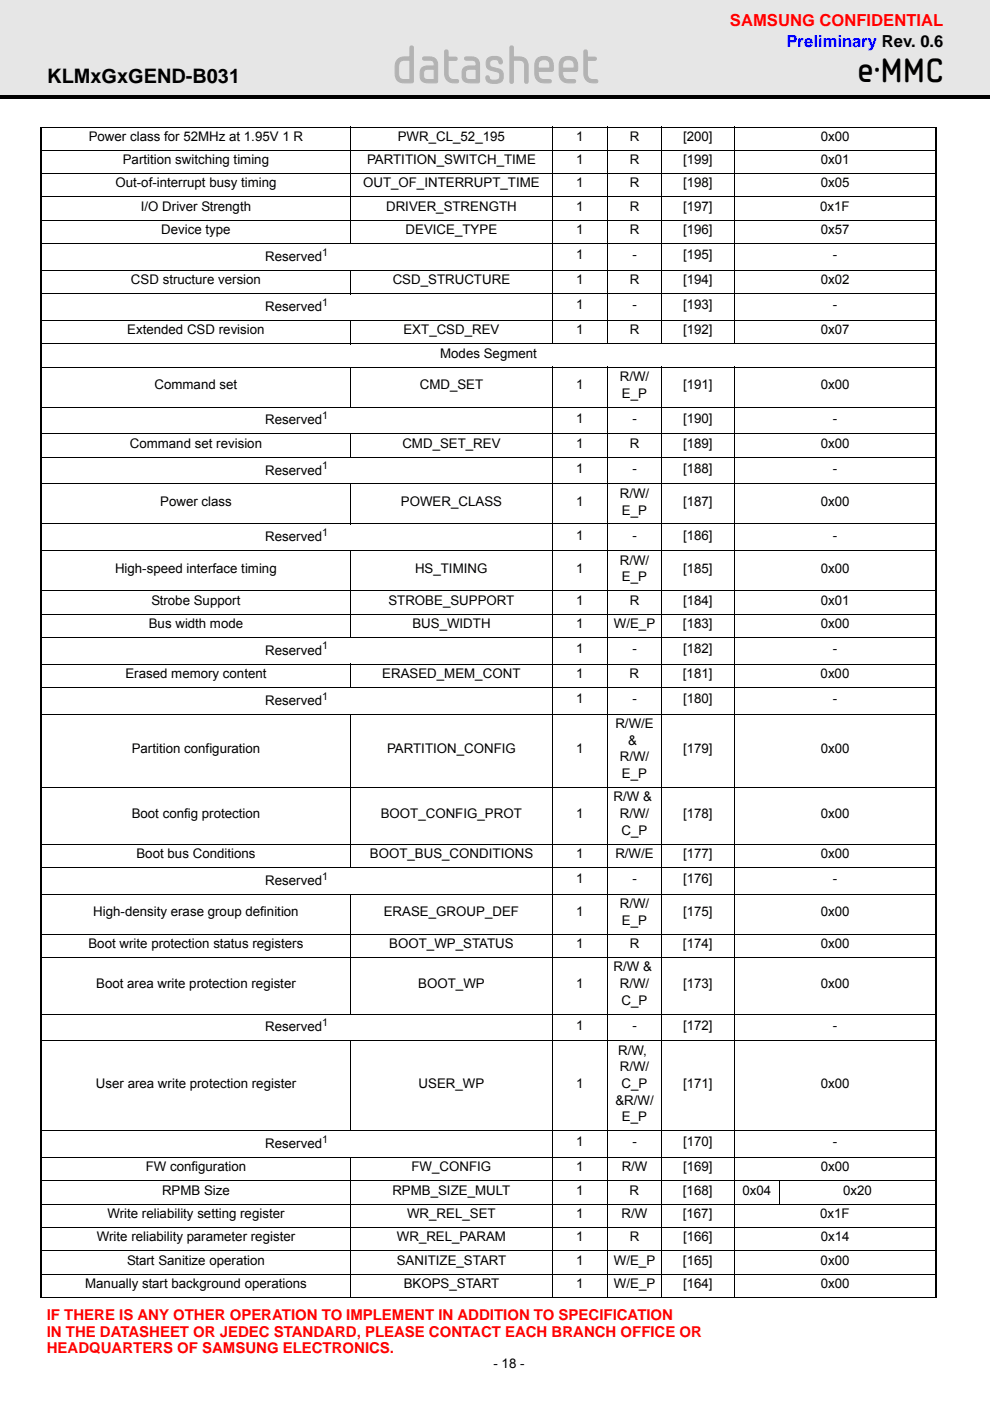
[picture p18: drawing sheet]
<svg xmlns="http://www.w3.org/2000/svg" width="210mm" height="297mm" viewBox="0 0 210 297" stroke-linecap="round" stroke-linejoin="round" font-family="sans-serif">
<defs><g id="words">
<text font-size="10.6" fill="#b3b3b3" x="83.1" y="17.6">datasheet</text>
<text font-size="7" x="181.7" y="17.4">e·MMC</text>
<text font-size="4.2" x="10" y="17.6">KLMxGxGEND-B031</text>
<text font-size="3.5" fill="#f00" x="154.8" y="5.5">SAMSUNG CONFIDENTIAL</text>
<text font-size="3.5" fill="#00f" x="166.8" y="9.9">Preliminary Rev. 0.6</text>
<g font-size="3.2" fill="#f00">
<text x="9.9" y="279.8">IF THERE IS ANY OTHER OPERATION TO IMPLEMENT IN ADDITION TO SPECIFICATION</text>
<text x="9.9" y="283.4">IN THE DATASHEET OR JEDEC STANDARD, PLEASE CONTACT EACH BRANCH OFFICE OR</text>
<text x="9.9" y="286.9">HEADQUARTERS OF SAMSUNG ELECTRONICS.</text>
</g>
<g font-size="2.8">
<text x="18.8" y="29.9">Power class for 52MHz at 1.95V 1 R</text>
<text x="84.3" y="29.9">PWR_CL_52_195</text>
<text x="122.2" y="29.9">1</text>
<text x="133.5" y="29.9">R</text>
<text x="144.8" y="29.9">[200]</text>
<text x="174" y="29.9">0x00</text>
<text x="26" y="34.8">Partition switching timing</text>
<text x="77.8" y="34.8">PARTITION_SWITCH_TIME</text>
<text x="122.2" y="34.8">1</text>
<text x="133.5" y="34.8">R</text>
<text x="144.8" y="34.8">[199]</text>
<text x="174" y="34.8">0x01</text>
<text x="24.5" y="39.8">Out-of-interrupt busy timing</text>
<text x="77" y="39.8">OUT_OF_INTERRUPT_TIME</text>
<text x="122.2" y="39.8">1</text>
<text x="133.5" y="39.8">R</text>
<text x="144.8" y="39.8">[198]</text>
<text x="174" y="39.8">0x05</text>
<text x="29.9" y="44.7">I/O Driver Strength</text>
<text x="81.9" y="44.7">DRIVER_STRENGTH</text>
<text x="122.2" y="44.7">1</text>
<text x="133.5" y="44.7">R</text>
<text x="144.8" y="44.7">[197]</text>
<text x="173.9" y="44.7">0x1F</text>
<text x="34.2" y="49.6">Device type</text>
<text x="86" y="49.6">DEVICE_TYPE</text>
<text x="122.2" y="49.6">1</text>
<text x="133.5" y="49.6">R</text>
<text x="144.8" y="49.6">[196]</text>
<text x="174" y="49.6">0x57</text>
<text x="56.2" y="55.3">Reserved</text>
<text x="122.2" y="54.9">1</text>
<text x="134.1" y="54.9">-</text>
<text x="144.8" y="54.9">[195]</text>
<text x="176.6" y="54.9">-</text>
<text x="27.8" y="60.3">CSD structure version</text>
<text x="56.2" y="66">Reserved</text>
<text x="83.3" y="60.3">CSD_STRUCTURE</text>
<text x="122.2" y="60.3">1</text>
<text x="122.2" y="65.6">1</text>
<text x="133.5" y="60.3">R</text>
<text x="134.1" y="65.6">-</text>
<text x="144.8" y="60.3">[194]</text>
<text x="144.8" y="65.6">[193]</text>
<text x="174" y="60.3">0x02</text>
<text x="176.6" y="65.6">-</text>
<text x="27" y="70.9">Extended CSD revision</text>
<text x="85.5" y="70.9">EXT_CSD_REV</text>
<text x="122.2" y="70.9">1</text>
<text x="133.5" y="70.9">R</text>
<text x="144.8" y="70.9">[192]</text>
<text x="174" y="70.9">0x07</text>
<text x="93.3" y="75.8">Modes Segment</text>
<text x="32.8" y="82.5">Command set</text>
<text x="89" y="82.5">CMD_SET</text>
<text x="122.2" y="82.5">1</text>
<text x="131.4" y="80.8">R/W/</text>
<text x="144.8" y="82.5">[191]</text>
<text x="174" y="82.5">0x00</text>
<text x="122.2" y="89.6">1</text>
<text x="131.9" y="84.3">E_P</text>
<text x="134.1" y="89.6">-</text>
<text x="144.8" y="89.6">[190]</text>
<text x="176.6" y="89.6">-</text>
<text x="27.5" y="94.9">Command set revision</text>
<text x="56.2" y="90">Reserved</text>
<text x="85.3" y="94.9">CMD_SET_REV</text>
<text x="122.2" y="94.9">1</text>
<text x="133.5" y="94.9">R</text>
<text x="144.8" y="94.9">[189]</text>
<text x="174" y="94.9">0x00</text>
<text x="56.2" y="100.6">Reserved</text>
<text x="122.2" y="100.2">1</text>
<text x="134.1" y="100.2">-</text>
<text x="144.8" y="100.2">[188]</text>
<text x="176.6" y="100.2">-</text>
<text x="34" y="107.3">Power class</text>
<text x="85" y="107.3">POWER_CLASS</text>
<text x="122.2" y="107.3">1</text>
<text x="131.4" y="105.6">R/W/</text>
<text x="144.8" y="107.3">[187]</text>
<text x="174" y="107.3">0x00</text>
<text x="131.9" y="109.1">E_P</text>
<text x="56.2" y="114.8">Reserved</text>
<text x="122.2" y="114.4">1</text>
<text x="131.4" y="119.7">R/W/</text>
<text x="134.1" y="114.4">-</text>
<text x="144.8" y="114.4">[186]</text>
<text x="176.6" y="114.4">-</text>
<text x="24.4" y="121.5">High-speed interface timing</text>
<text x="88" y="121.5">HS_TIMING</text>
<text x="122.2" y="121.5">1</text>
<text x="131.9" y="123.3">E_P</text>
<text x="144.8" y="121.5">[185]</text>
<text x="174" y="121.5">0x00</text>
<text x="32.1" y="128.2">Strobe Support</text>
<text x="82.3" y="128.2">STROBE_SUPPORT</text>
<text x="122.2" y="128.2">1</text>
<text x="133.5" y="128.2">R</text>
<text x="144.8" y="128.2">[184]</text>
<text x="174" y="128.2">0x01</text>
<text x="31.5" y="133.1">Bus width mode</text>
<text x="87.4" y="133.1">BUS_WIDTH</text>
<text x="122.2" y="133.1">1</text>
<text x="130.2" y="133.1">W/E_P</text>
<text x="144.8" y="133.1">[183]</text>
<text x="174" y="133.1">0x00</text>
<text x="26.6" y="143.8">Erased memory content</text>
<text x="56.2" y="138.8">Reserved</text>
<text x="81" y="143.8">ERASED_MEM_CONT</text>
<text x="122.1" y="143.8">1</text>
<text x="122.2" y="138.5">1</text>
<text x="133.5" y="143.8">R</text>
<text x="134.1" y="138.5">-</text>
<text x="144.8" y="143.8">[181]</text>
<text x="144.8" y="138.5">[182]</text>
<text x="174" y="143.8">0x00</text>
<text x="176.6" y="138.5">-</text>
<text x="56.2" y="149.5">Reserved</text>
<text x="122.2" y="149.1">1</text>
<text x="134.1" y="149.1">-</text>
<text x="144.8" y="149.1">[180]</text>
<text x="176.6" y="149.1">-</text>
<text x="130.5" y="154.4">R/W/E</text>
<text x="27.9" y="159.7">Partition configuration</text>
<text x="82.1" y="159.7">PARTITION_CONFIG</text>
<text x="122.2" y="159.7">1</text>
<text x="131.4" y="161.4">R/W/</text>
<text x="133.2" y="157.9">&amp;</text>
<text x="144.8" y="159.7">[179]</text>
<text x="174" y="159.7">0x00</text>
<text x="131.9" y="165">E_P</text>
<text x="27.9" y="173.4">Boot config protection</text>
<text x="80.7" y="173.4">BOOT_CONFIG_PROT</text>
<text x="122.2" y="173.4">1</text>
<text x="130.1" y="169.9">R/W &amp;</text>
<text x="131.4" y="173.4">R/W/</text>
<text x="144.8" y="173.4">[178]</text>
<text x="174" y="173.4">0x00</text>
<text x="131.8" y="177">C_P</text>
<text x="28.9" y="181.9">Boot bus Conditions</text>
<text x="78.4" y="181.9">BOOT_BUS_CONDITIONS</text>
<text x="122.2" y="181.9">1</text>
<text x="130.5" y="181.9">R/W/E</text>
<text x="144.8" y="181.9">[177]</text>
<text x="174" y="181.9">0x00</text>
<text x="56.2" y="187.6">Reserved</text>
<text x="122.2" y="187.2">1</text>
<text x="134.1" y="187.2">-</text>
<text x="144.8" y="187.2">[176]</text>
<text x="176.6" y="187.2">-</text>
<text x="19.8" y="194.3">High-density erase group definition</text>
<text x="81.4" y="194.3">ERASE_GROUP_DEF</text>
<text x="122.1" y="194.3">1</text>
<text x="131.4" y="192.5">R/W/</text>
<text x="131.9" y="196.1">E_P</text>
<text x="144.8" y="194.3">[175]</text>
<text x="174" y="194.3">0x00</text>
<text x="18.8" y="201">Boot write protection status registers</text>
<text x="82.5" y="201">BOOT_WP_STATUS</text>
<text x="122.2" y="201">1</text>
<text x="133.5" y="201">R</text>
<text x="144.8" y="201">[174]</text>
<text x="174" y="201">0x00</text>
<text x="20.4" y="209.5">Boot area write protection register</text>
<text x="88.7" y="209.5">BOOT_WP</text>
<text x="122.2" y="209.5">1</text>
<text x="130.1" y="206">R/W &amp;</text>
<text x="131.4" y="209.5">R/W/</text>
<text x="144.8" y="209.5">[173]</text>
<text x="174" y="209.5">0x00</text>
<text x="131.8" y="213">C_P</text>
<text x="56.2" y="218.7">Reserved</text>
<text x="122.2" y="218.3">1</text>
<text x="134.1" y="218.3">-</text>
<text x="144.8" y="218.3">[172]</text>
<text x="176.6" y="218.3">-</text>
<text x="131.1" y="223.6">R/W,</text>
<text x="131.4" y="227.2">R/W/</text>
<text x="20.3" y="230.7">User area write protection register</text>
<text x="88.8" y="230.7">USER_WP</text>
<text x="122.2" y="230.7">1</text>
<text x="131.8" y="230.7">C_P</text>
<text x="144.8" y="230.7">[171]</text>
<text x="174" y="230.7">0x00</text>
<text x="130.5" y="234.2">&amp;R/W/</text>
<text x="131.9" y="237.7">E_P</text>
<text x="56.2" y="243.4">Reserved</text>
<text x="122.2" y="243.1">1</text>
<text x="134.1" y="243.1">-</text>
<text x="144.8" y="243.1">[170]</text>
<text x="176.6" y="243.1">-</text>
<text x="30.9" y="248.4">FW configuration</text>
<text x="87.3" y="248.4">FW_CONFIG</text>
<text x="122.2" y="248.4">1</text>
<text x="131.8" y="248.4">R/W</text>
<text x="144.8" y="248.4">[169]</text>
<text x="174" y="248.4">0x00</text>
<text x="34.4" y="253.3">RPMB Size</text>
<text x="83.2" y="253.3">RPMB_SIZE_MULT</text>
<text x="122.2" y="253.3">1</text>
<text x="133.5" y="253.3">R</text>
<text x="144.8" y="253.3">[168]</text>
<text x="157.4" y="253.3">0x04</text>
<text x="178.8" y="253.3">0x20</text>
<text x="20.5" y="263.2">Write reliability parameter register</text>
<text x="22.8" y="258.3">Write reliability setting register</text>
<text x="84.1" y="263.2">WR_REL_PARAM</text>
<text x="86.3" y="258.3">WR_REL_SET</text>
<text x="122.1" y="258.3">1</text>
<text x="122.2" y="263.2">1</text>
<text x="131.8" y="258.3">R/W</text>
<text x="133.5" y="263.2">R</text>
<text x="144.8" y="258.3">[167]</text>
<text x="144.8" y="263.2">[166]</text>
<text x="173.9" y="258.3">0x1F</text>
<text x="174" y="263.2">0x14</text>
<text x="27" y="268.1">Start Sanitize operation</text>
<text x="84.1" y="268.1">SANITIZE_START</text>
<text x="122.2" y="268.1">1</text>
<text x="130.2" y="268.1">W/E_P</text>
<text x="144.8" y="268.1">[165]</text>
<text x="174" y="268.1">0x00</text>
<text x="18.1" y="273.1">Manually start background operations</text>
<text x="85.6" y="273.1">BKOPS_START</text>
<text x="122.2" y="273.1">1</text>
<text x="130.2" y="273.1">W/E_P</text>
<text x="144.8" y="273.1">[164]</text>
<text x="174" y="273.1">0x00</text>
<text x="104.6" y="290">- 18 -</text>
</g>
<g font-size="2.2">
<text x="68.3" y="54.2">1</text>
<text x="68.3" y="64.8">1</text>
<text x="68.3" y="88.9">1</text>
<text x="68.3" y="99.5">1</text>
<text x="68.3" y="113.7">1</text>
<text x="68.3" y="137.7">1</text>
<text x="68.3" y="148.3">1</text>
<text x="68.3" y="186.5">1</text>
<text x="68.3" y="217.6">1</text>
<text x="68.3" y="242.3">1</text>
</g>
</g></defs>
<path d="M0 0h209.9v20.6h-209.9z" fill="#e6e6e6"/>
<path d="M0 20.3h209.9v.7h-209.9z" fill="#000"/>
<g fill="#fff">
<path d="M9.9 288.2h53.4v6.2h-53.4z"/>
<path d="M158 278.7h42.3v15.7h-42.3z"/>
</g>
<path d="M8.8 27v248M198.4 27v248" fill="none" stroke="#000" stroke-width=".36"/>
<g fill="none" stroke="#000" stroke-width=".21">
<path d="M8.6 26.9h190M8.6 31.9h190M8.6 36.8h190M74.4 26.9v24.8M117.1 26.9v46.1M128.8 26.9v46.1M140.2 26.9v46.1M155.7 26.9v46.1M8.6 41.8h190M8.6 46.7h190M8.6 51.6h190M8.6 57.3h190"/>
<path d="M74.4 57.2v5.2M8.6 62.3h190M8.6 68h190M8.6 72.9h190M8.6 77.8h190M74.4 67.9v5.1M74.4 77.7v8.7M117.1 77.7v197.5M128.8 77.7v197.5M140.2 77.7v197.5M155.7 77.7v197.5M8.6 86.3h190"/>
<path d="M8.6 92h190M8.6 96.9h190M74.4 91.9v5.1M8.6 102.6h190M8.6 111.1h190M8.6 116.8h190M74.4 102.5v8.7M74.4 116.7v18.5M8.6 125.2h190M8.6 130.2h190M8.6 135.1h190M8.6 140.8h190"/>
<path d="M8.6 145.8h190M8.6 151.4h190M74.4 140.7v5.1M74.4 151.4v32.6M8.6 167h190M8.6 179h190M8.6 183.9h190M8.6 189.6h190M8.6 198.1h190M74.4 189.5v25.6M8.6 203h190M8.6 215h190"/>
<path d="M8.6 220.7h190M8.6 239.7h190M74.4 220.6v19.2M8.6 245.4h190M8.6 250.4h190M8.6 255.3h190M74.4 245.3v29.9M165.3 250.3v5.1M8.6 260.2h190M8.6 265.2h190M8.6 270.1h190M8.6 275.1h190"/>
</g>
<use href="#words"/>
</svg>
